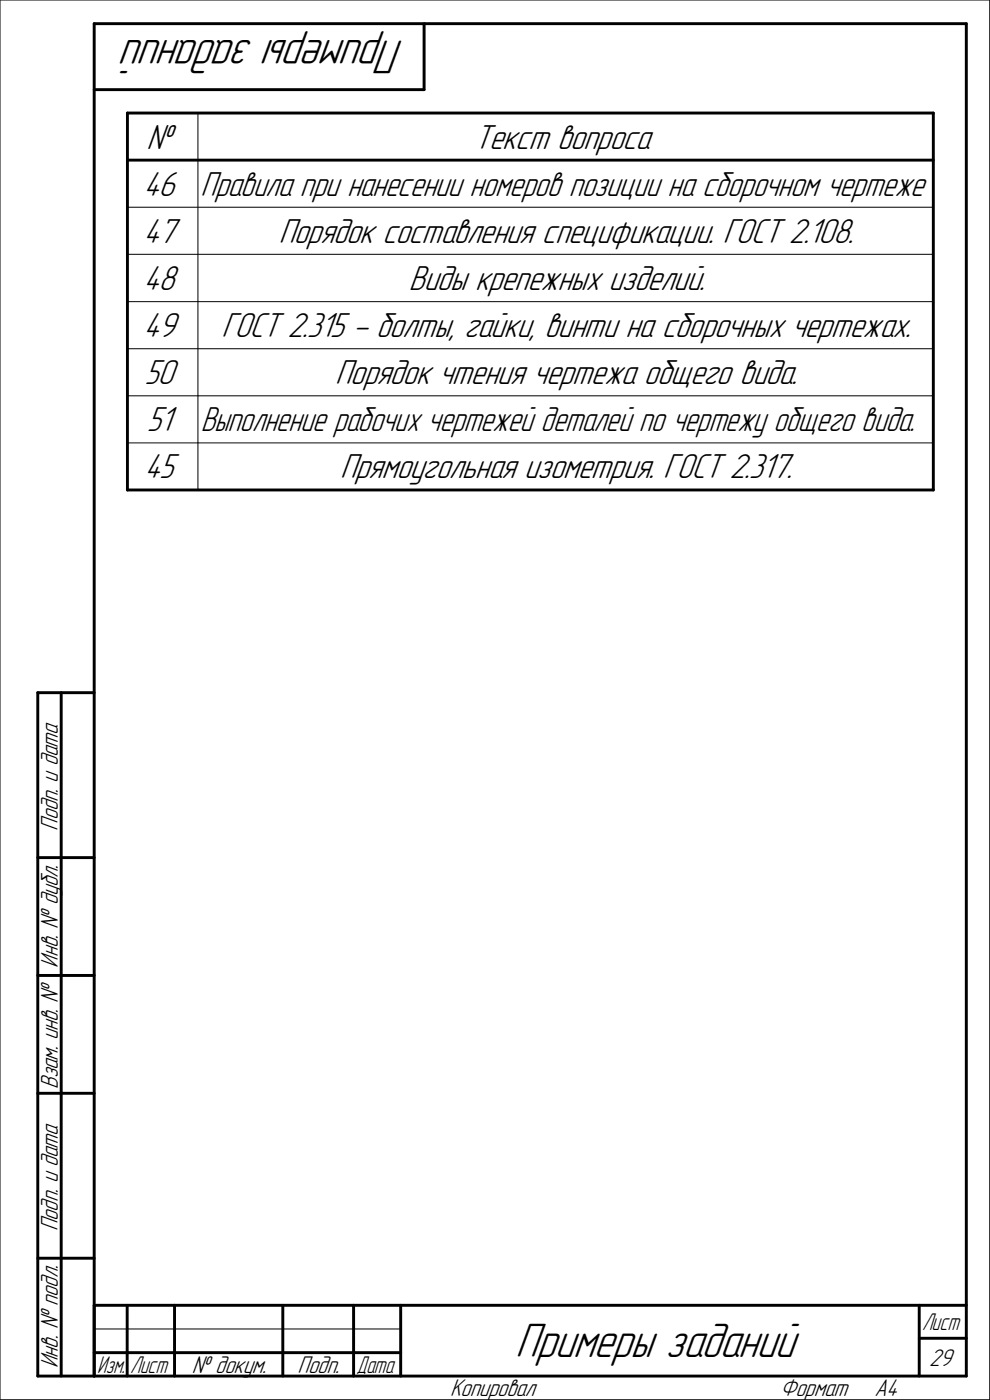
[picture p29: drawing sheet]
<svg xmlns="http://www.w3.org/2000/svg" width="210mm" height="297mm" viewBox="0 0 210 297" stroke-linecap="round" stroke-linejoin="round" font-family="sans-serif">
<defs><g id="words">
<g font-size="10.9">
<text x="85.7" y="8.5" transform="rotate(-180 85.7 8.5)">Примеры заданий</text>
<text x="109.3" y="288">Примеры заданий</text>
</g>
<g font-size="7.8">
<text x="31.1" y="31.5">№</text>
<text x="100.6" y="31.5">Текст вопроса</text>
<text x="30.4" y="41.5">46</text>
<text x="42.6" y="41.5">Правила при нанесении номеров позиции на сборочном чертеже</text>
<text x="30.4" y="51.5">47</text>
<text x="59.2" y="51.5">Порядок составления спецификации. ГОСТ 2.108.</text>
<text x="30.4" y="61.5">48</text>
<text x="86.8" y="61.5">Виды крепежных изделий.</text>
<text x="30.4" y="71.5">49</text>
<text x="47" y="71.5">ГОСТ 2.315 - болты, гайки, винти на сборочных чертежах.</text>
<text x="30.6" y="81.5">50</text>
<text x="71.1" y="81.5">Порядок чтения чертежа общего вида.</text>
<text x="31.2" y="91.5">51</text>
<text x="42.6" y="91.5">Выполнение рабочих чертежей деталей по чертежу общего вида.</text>
<text x="30.6" y="101.5">45</text>
<text x="72.2" y="101.5">Прямоугольная изометрия. ГОСТ 2.317.</text>
</g>
<g font-size="5.5">
<text x="12.3" y="176.2" transform="rotate(-90 12.3 176.2)">Подп. и дата</text>
<text x="12.3" y="205.3" transform="rotate(-90 12.3 205.3)">Инв. № дубл.</text>
<text x="12.3" y="231.1" transform="rotate(-90 12.3 231.1)">Взам. инв. №</text>
<text x="12.3" y="261.2" transform="rotate(-90 12.3 261.2)">Подп. и дата</text>
<text x="12.3" y="290.3" transform="rotate(-90 12.3 290.3)">Инв. № подл.</text>
<text x="40.7" y="291.3">№ докум.</text>
<text x="63.1" y="291.3">Подп.</text>
<text x="197.1" y="289.8">29</text>
<text x="95.5" y="296.3">Копировал</text>
<text x="165.5" y="296.3">Формат</text>
<text x="185.5" y="296.3">A4</text>
</g>
<g font-size="5.4">
<text x="195.6" y="282.3">Лист</text>
<text x="20.6" y="291.3">Изм.</text>
<text x="27.6" y="291.3">Лист</text>
<text x="75.6" y="291.3">Дата</text>
</g>
</g></defs>
<g fill="none" stroke="#000" stroke-width=".62">
<path d="M20 5v287zM20 5h185zM20 19h70zM90 5v14zM205 5v287zM27 24h171zM27 34h171zM27 24v80zM198 24v80zM27 104h171zM8 147v145zM8 147h12z"/>
<path d="M13 147v145zM8 182h12zM8 207h12zM8 232h12zM8 267h12zM20 277h185zM20 277v15zM27 277v15zM37 277v15zM60 277v15zM75 277v15zM85 277v15z"/>
<path d="M195 277v15zM8 292h12zM20 292h185zM20 287h7zM27 287h10zM37 287h23zM60 287h15zM75 287h10zM195 284h10z"/>
</g>
<g fill="none" stroke="#000" stroke-width=".21">
<path d="M0 0v297zM0 0h210zM210 0v297zM42 24v80zM27 44h171zM27 54h171zM27 64h15zM27 74h15zM42 64h156zM42 74h156zM27 84h15zM27 94h15z"/>
<path d="M42 84h156zM42 94h156zM0 297h210zM20 282h65z"/>
</g>
<use href="#words"/>
</svg>
